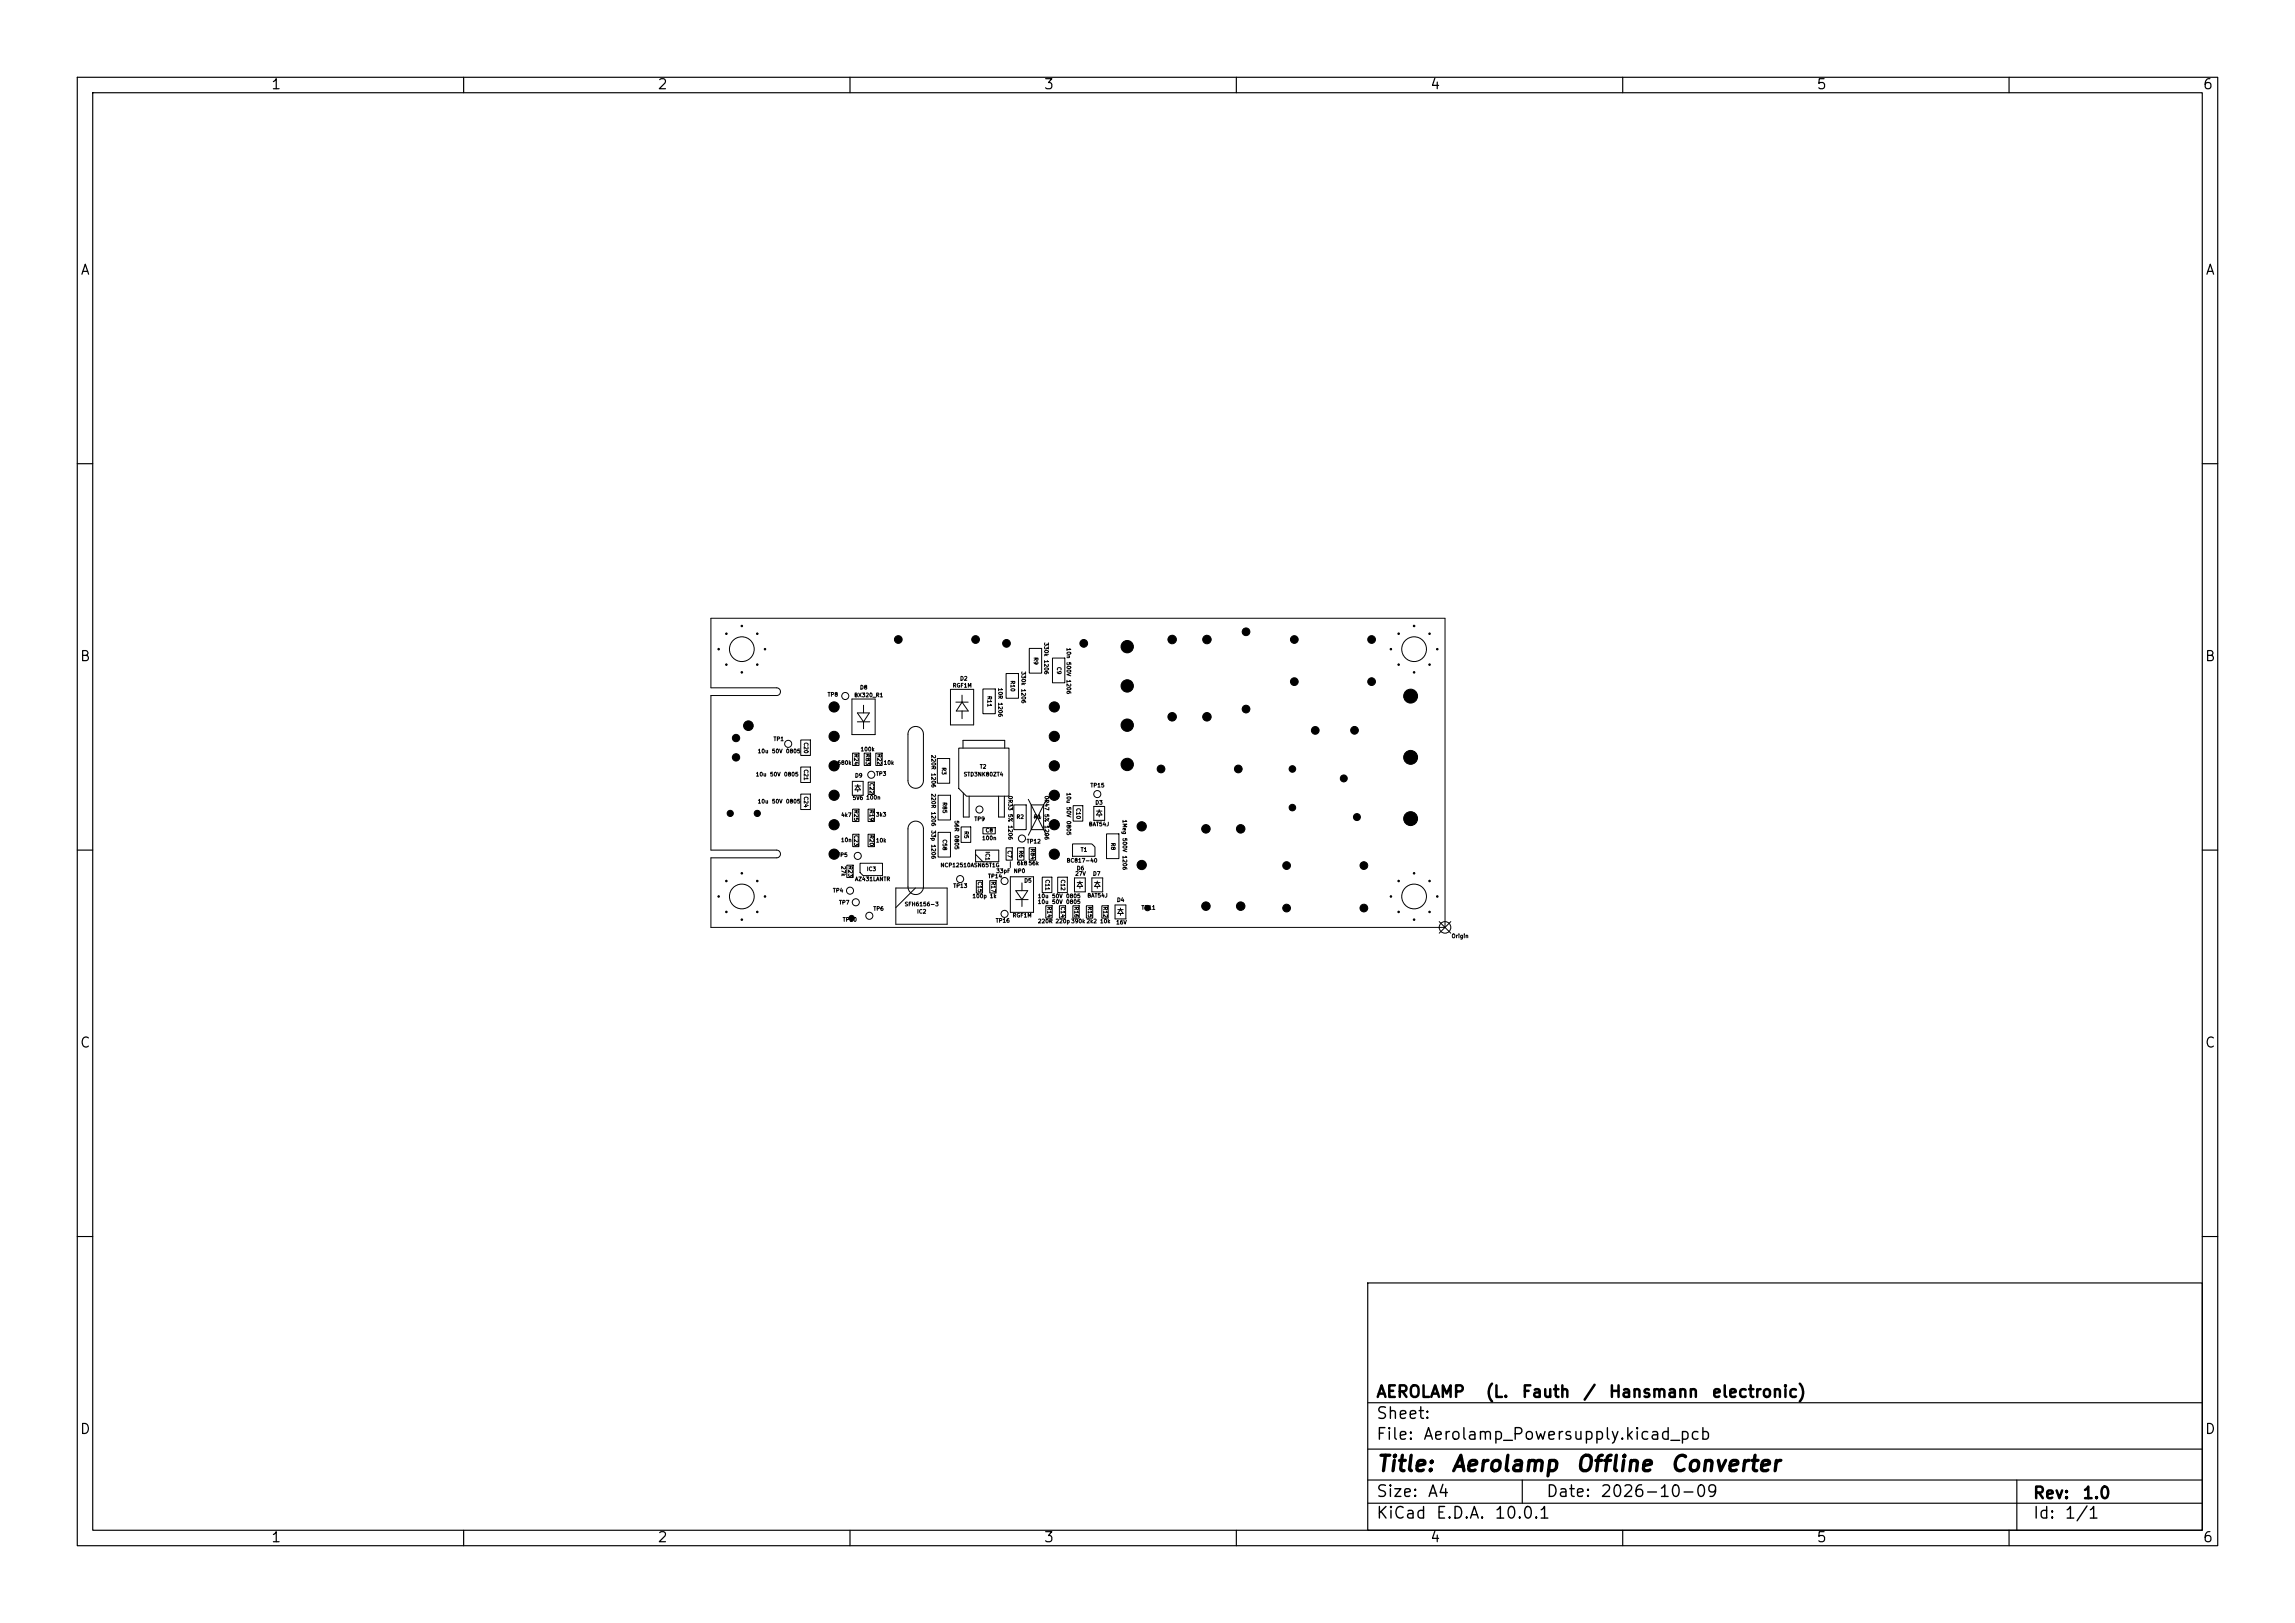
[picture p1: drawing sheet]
<svg xmlns="http://www.w3.org/2000/svg" width="297mm" height="210mm" viewBox="0 0 297 210" stroke-linecap="round" stroke-linejoin="round" font-family="sans-serif">
<defs><g id="words">
<g font-size="2">
<text x="178" y="190.9">Title:</text>
<text x="187.7" y="190.9">Aerolamp</text>
<text x="203.8" y="190.9">Offline</text>
<text x="216" y="190.9">Converter</text>
</g>
<g font-size="1.5">
<text x="178" y="184">Sheet:</text>
<text x="178" y="181.2">AEROLAMP</text>
<text x="192.2" y="181.2">(L.</text>
<text x="196.8" y="181.2">Fauth</text>
<text x="204.8" y="181.2">/</text>
<text x="208.1" y="181.2">Hansmann</text>
<text x="221.4" y="181.2">electronic)</text>
<text x="178" y="186.7">File:</text>
<text x="184.1" y="186.7">Aerolamp_Powersupply.kicad_pcb</text>
<text x="178" y="196.9">KiCad</text>
<text x="178" y="194.1">Size:</text>
<text x="184.7" y="194.1">A4</text>
<text x="185.7" y="196.9">E.D.A.</text>
<text x="193.3" y="196.9">10.0.1</text>
<text x="200" y="194.1">Date:</text>
<text x="207" y="194.1">2026-10-09</text>
<text x="263" y="194.3">Rev:</text>
<text x="263" y="196.9">Id:</text>
<text x="267.1" y="196.9">1/1</text>
<text x="269.4" y="194.3">1.0</text>
</g>
<g font-size="1.3">
<text x="35" y="11.9">1</text>
<text x="85" y="11.9">2</text>
<text x="135" y="11.9">3</text>
<text x="185" y="11.9">4</text>
<text x="235" y="11.9">5</text>
<text x="285" y="11.9">6</text>
<text x="10.3" y="35.9">A</text>
<text x="285.4" y="35.9">A</text>
<text x="10.3" y="85.9">B</text>
<text x="285.3" y="85.9">B</text>
<text x="10.3" y="135.9">C</text>
<text x="285.3" y="135.9">C</text>
<text x="10.3" y="185.9">D</text>
<text x="285.3" y="185.9">D</text>
<text x="35" y="199.9">1</text>
<text x="85" y="199.9">2</text>
<text x="135" y="199.9">3</text>
<text x="185" y="199.9">4</text>
<text x="235" y="199.9">5</text>
<text x="285" y="199.9">6</text>
</g>
<g font-size=".5">
<text x="135" y="83.1" transform="rotate(90 135 83.1)">330k</text>
<text x="137.9" y="83.8" transform="rotate(90 137.9 83.8)">10n</text>
<text x="111.2" y="89.3">D8</text>
<text x="123.2" y="89.1">RGF1M</text>
<text x="124.2" y="88.2">D2</text>
<text x="127.7" y="90" transform="rotate(90 127.7 90)">R11</text>
<text x="129.1" y="89" transform="rotate(90 129.1 89)">10R</text>
<text x="130.7" y="88" transform="rotate(90 130.7 88)">R10</text>
<text x="132.1" y="86.8" transform="rotate(90 132.1 86.8)">330k</text>
<text x="132.1" y="89.1" transform="rotate(90 132.1 89.1)">1206</text>
<text x="133.7" y="85" transform="rotate(90 133.7 85)">R9</text>
<text x="135" y="85.3" transform="rotate(90 135 85.3)">1206</text>
<text x="136.7" y="86.2" transform="rotate(90 136.7 86.2)">C9</text>
<text x="137.9" y="85.6" transform="rotate(90 137.9 85.6)">500V</text>
<text x="137.9" y="87.9" transform="rotate(90 137.9 87.9)">1206</text>
<text x="103.9" y="96" transform="rotate(90 103.9 96)">C20</text>
<text x="107" y="90.3">TP8</text>
<text x="110.5" y="90.3">BX320_R1</text>
<text x="129.1" y="90.8" transform="rotate(90 129.1 90.8)">1206</text>
<text x="97.8" y="100.6">10u</text>
<text x="98" y="97.6">10u</text>
<text x="99.6" y="100.6">50V</text>
<text x="99.8" y="97.6">50V</text>
<text x="100" y="96">TP1</text>
<text x="101.4" y="100.6">0805</text>
<text x="101.6" y="97.6">0805</text>
<text x="103.9" y="99.5" transform="rotate(90 103.9 99.5)">C21</text>
<text x="108.3" y="99.1">680k</text>
<text x="110.4" y="97.5" transform="rotate(90 110.4 97.5)">R24</text>
<text x="110.6" y="100.7">D9</text>
<text x="111.3" y="97.3">100k</text>
<text x="111.9" y="97.5" transform="rotate(90 111.9 97.5)">R83</text>
<text x="112.4" y="101.2" transform="rotate(90 112.4 101.2)">C22</text>
<text x="113.3" y="100.5">TP3</text>
<text x="113.4" y="97.5" transform="rotate(90 113.4 97.5)">R22</text>
<text x="114.3" y="99.1">10k</text>
<text x="120.4" y="97.6" transform="rotate(90 120.4 97.6)">220R</text>
<text x="120.4" y="100" transform="rotate(90 120.4 100)">1206</text>
<text x="121.8" y="99.2" transform="rotate(90 121.8 99.2)">R3</text>
<text x="124.7" y="100.6">STD3NK80ZT4</text>
<text x="126.7" y="99.6">T2</text>
<text x="98" y="104.1">10u</text>
<text x="99.8" y="104.1">50V</text>
<text x="101.6" y="104.1">0805</text>
<text x="103.9" y="103" transform="rotate(90 103.9 103)">C24</text>
<text x="108.8" y="105.8">4k7</text>
<text x="110.3" y="103.6">5V6</text>
<text x="110.4" y="104.7" transform="rotate(90 110.4 104.7)">R25</text>
<text x="110.4" y="108" transform="rotate(90 110.4 108)">C23</text>
<text x="112" y="103.6">100n</text>
<text x="112.4" y="104.7" transform="rotate(90 112.4 104.7)">R19</text>
<text x="112.4" y="108" transform="rotate(90 112.4 108)">R20</text>
<text x="113.3" y="105.8">3k3</text>
<text x="120.4" y="102.6" transform="rotate(90 120.4 102.6)">220R</text>
<text x="120.4" y="105" transform="rotate(90 120.4 105)">1206</text>
<text x="120.4" y="107.4" transform="rotate(90 120.4 107.4)">33p</text>
<text x="121.9" y="103.7" transform="rotate(90 121.9 103.7)">R85</text>
<text x="123.4" y="106.1" transform="rotate(90 123.4 106.1)">56R</text>
<text x="123.4" y="108" transform="rotate(90 123.4 108)">0805</text>
<text x="124.7" y="107.5" transform="rotate(90 124.7 107.5)">R5</text>
<text x="126" y="106.4">TP9</text>
<text x="127.5" y="107.8">C8</text>
<text x="130.4" y="102.9" transform="rotate(90 130.4 102.9)">0R33</text>
<text x="130.4" y="105.3" transform="rotate(90 130.4 105.3)">5%</text>
<text x="130.4" y="106.7" transform="rotate(90 130.4 106.7)">1206</text>
<text x="131.5" y="106.1">R2</text>
<text x="133.7" y="106.1">R1</text>
<text x="135.1" y="102.9" transform="rotate(90 135.1 102.9)">0R47</text>
<text x="135.1" y="105.3" transform="rotate(90 135.1 105.3)">5%</text>
<text x="135.1" y="106.7" transform="rotate(90 135.1 106.7)">1206</text>
<text x="137.9" y="102.5" transform="rotate(90 137.9 102.5)">10u</text>
<text x="137.9" y="104.3" transform="rotate(90 137.9 104.3)">50V</text>
<text x="137.9" y="106.1" transform="rotate(90 137.9 106.1)">0805</text>
<text x="139.2" y="104.5" transform="rotate(90 139.2 104.5)">C10</text>
<text x="140.9" y="107">BAT54J</text>
<text x="141.1" y="102">TP15</text>
<text x="141.7" y="104.2">D3</text>
<text x="145.2" y="106" transform="rotate(90 145.2 106)">1Meg</text>
<text x="108.3" y="111">TP5</text>
<text x="108.8" y="109.1">10n</text>
<text x="108.8" y="112" transform="rotate(90 108.8 112)">27k</text>
<text x="109.7" y="112" transform="rotate(90 109.7 112)">R23</text>
<text x="112.1" y="112.8">IC3</text>
<text x="113.3" y="109.1">10k</text>
<text x="120.4" y="109.2" transform="rotate(90 120.4 109.2)">1206</text>
<text x="121.7" y="112.3">NCP12510ASN65T1G</text>
<text x="121.9" y="108.5" transform="rotate(90 121.9 108.5)">C58</text>
<text x="126.4" y="114" transform="rotate(90 126.4 114)">C15</text>
<text x="127" y="108.8">100n</text>
<text x="127.4" y="110.1" transform="rotate(90 127.4 110.1)">IC1</text>
<text x="127.8" y="113.8">TP14</text>
<text x="128.2" y="114" transform="rotate(90 128.2 114)">R17</text>
<text x="128.9" y="113.1">33pF</text>
<text x="130.3" y="110" transform="rotate(90 130.3 110)">C7</text>
<text x="131.1" y="113.1">NP0</text>
<text x="131.5" y="112.1">6k856k</text>
<text x="131.8" y="110" transform="rotate(90 131.8 110)">R6</text>
<text x="132.8" y="109.3">TP12</text>
<text x="133.3" y="109.7" transform="rotate(90 133.3 109.7)">R84</text>
<text x="135.2" y="113.7" transform="rotate(90 135.2 113.7)">C11</text>
<text x="137.2" y="113.7" transform="rotate(90 137.2 113.7)">C12</text>
<text x="138" y="111.7">BC817-40</text>
<text x="139.1" y="113.4">27V</text>
<text x="139.3" y="112.7">D6</text>
<text x="139.8" y="110.3">T1</text>
<text x="141.4" y="113.4">D7</text>
<text x="143.7" y="109" transform="rotate(90 143.7 109)">R8</text>
<text x="145.2" y="108.4" transform="rotate(90 145.2 108.4)">500V</text>
<text x="145.2" y="110.6" transform="rotate(90 145.2 110.6)">1206</text>
<text x="107.7" y="115.6">TP4</text>
<text x="108.5" y="117.2">TP7</text>
<text x="109" y="119.4">TP10</text>
<text x="110.6" y="114.1">AZ431LANTR</text>
<text x="113" y="118">TP6</text>
<text x="117" y="117.4">SFH6156-3</text>
<text x="118.6" y="118.3">IC2</text>
<text x="123.3" y="115">TP13</text>
<text x="125.8" y="116.3">100p 1k</text>
<text x="128.8" y="119.5">TP16</text>
<text x="131" y="118.8">RGF1M</text>
<text x="132.5" y="114.3">D5</text>
<text x="134.3" y="116.3">10u</text>
<text x="134.3" y="117.1">10u</text>
<text x="134.3" y="119.6">220R 220p390k2k2</text>
<text x="135.4" y="117.2" transform="rotate(90 135.4 117.2)">R14</text>
<text x="136.1" y="116.3">50V</text>
<text x="136.1" y="117.1">50V</text>
<text x="137.2" y="117.2" transform="rotate(90 137.2 117.2)">C14</text>
<text x="137.9" y="116.3">0805</text>
<text x="137.9" y="117.1">0805</text>
<text x="138.9" y="117.2" transform="rotate(90 138.9 117.2)">R16</text>
<text x="140.7" y="116.3">BAT54J</text>
<text x="140.7" y="117.2" transform="rotate(90 140.7 117.2)">R15</text>
<text x="142.3" y="119.6">10k</text>
<text x="142.7" y="117.2" transform="rotate(90 142.7 117.2)">R12</text>
<text x="144.4" y="119.7">16V</text>
<text x="144.5" y="116.8">D4</text>
<text x="147.7" y="117.8">TP11</text>
<text x="187.8" y="121.5">Origin</text>
</g>
</g></defs>
<g fill="none" stroke="#000" stroke-width=".15">
<path d="M10 10h277v190h-277zM12 12h273v186h-273zM60 10v2M110 10v2M160 10v2M210 10v2M260 10v2M10 60h2M285 60h2M10 110h2M285 110h2M10 160h2"/>
<path d="M177 166h108v32h-108zM285 160h2M60 198v2M110 198v2M160 198v2M177 194.5h108M177 191.5h108M177 187.5h108M177 181.5h108M197 191.5v3M210 198v2M260 198v2"/>
<path d="M261 191.5v6.5"/>
</g>
<g fill="none" stroke="#000" stroke-width=".13">
<path d="M92 80h95v40h-95v-9h8.5a.5 .5 0 0 0 .5-.5 .5 .5 0 0 0-.5-.5h-8.5v-20h8.5a.5 .5 0 0 0 .5-.5 .5 .5 0 0 0-.5-.5h-8.5zM103.6 99.3h1.3v1.9h-1.3zM103.6 95.8h1.3v2h-1.3zM110.3 90.5h3v4.6h-3zM110.3 97.4h.9v1.7h-.9zM111 92.2h1.5l-.7 1.2zM111 93.4h1.6M111.8 91.3v.9M111.8 93.4v.9M111.8 97.4h.9v1.7h-.9zM113.3 97.4h.9v1.7h-.9zM117.8 94.3a1 1 0 0 1 1.1-.2 1 1 0 0 1 .6 .9v6a1 1 0 0 1-1 1 1 1 0 0 1-1-1v-6l.1-.4z"/>
<path d="M121.3 98.1h1.6v3.3h-1.6zM123 89.2h3v4.6h-3zM123.7 90.9h1.6M124.1 96.8h6.5v6.2h-5.5l-1-1zM124.5 90.9l.8 1.1h-1.5zM124.5 89.9v1M124.5 92v1M124.6 96.8v-1h5.4v1M127.2 89.1h1.6v3.3h-1.6zM130.2 87.1h1.6v3.3h-1.6zM133.2 83.9h1.6v3.2h-1.6zM136.2 85.1h1.6v3.3h-1.6z"/>
<path d="M103.6 102.8h1.3v2h-1.3zM109.6 112h.8v1.5h-.8zM110.3 101.1h1.4v1.8h-1.4zM110.3 104.7h.9v1.6h-.9zM110.4 108h.8v1.5h-.8zM110.7 101.7h.7M111 101.7l.4 .5h-.7zM111 101.5v.2M111 102.2v.3M111.3 111.7h2.9v1.6h-2.5l-.4-.4zM112.3 108h.9v1.5h-.9zM112.3 104.7h.9v1.6h-.9z"/>
<path d="M112.4 101.2h.8v1.6h-.8zM115.9 114.9h6.7v4.7h-6.7zM117.8 106.5a1 1 0 0 1 1.1-.2 1 1 0 0 1 .6 .9v7.6a1 1 0 0 1-1 1 1 1 0 0 1-1-1v-7.6l.1-.4zM118.5 114.9l-2.6 2.5M121.4 102.9h1.6v3.2h-1.6zM121.4 107.7h1.6v3.2h-1.6zM124.4 107h1.2v2h-1.2zM124.7 102.6v3.1h.7v-2.7M126.3 110h3v1.5h-3zM126.3 110.6l.9 .9M126.4 113.9h.8v1.6h-.8zM127.2 107.1h1.6v.8h-1.6z"/>
<path d="M128.1 113.9h.8v1.6h-.8zM129.2 103v2.7h.8v-2.7M130.2 109.7h.8v1.6h-.8zM130.8 111.5v.8M130.8 113.5h3v4.6h-3zM131.2 104.1h1.6v3.3h-1.6zM131.5 115.2h1.5l-.7 1.2zM131.5 116.4h1.6M131.7 109.7h.8v1.6h-.8zM132.3 114.3v.9M132.3 116.4v.9M133.1 103.4l2.3 4.7"/>
<path d="M133.2 109.7h.8v1.6h-.8zM133.5 104.1h1.6v3.3h-1.6zM133.8 105.7h.9M134.9 113.5h1.2v2h-1.2zM135.3 117.2h.9v1.6h-.9zM135.4 103.4l-2.3 4.7M136.9 113.5h1.2v2h-1.2zM137.1 117.2h.8v1.6h-.8zM138.8 109.2h2.5l.4 .4v1.2h-2.9zM138.8 117.2h.9v1.6h-.9zM138.9 104.2h1.2v2h-1.2zM139.1 113.6h1.4v1.8h-1.4z"/>
<path d="M139.4 114.2h.7M139.8 114.2l.3 .5h-.7zM139.8 114v.2M139.8 114.7v.3M140.6 117.2h.8v1.6h-.8zM141.3 113.6h1.4v1.8h-1.4zM141.6 104.4h1.4v1.8h-1.4zM141.7 114.2h.7M141.9 105h.7M142 114.2l.4 .5h-.7zM142 114v.2M142 114.7v.3"/>
<path d="M142.3 105l.3 .5h-.7zM142.3 104.8v.2M142.3 105.5v.2M142.6 117.2h.8v1.6h-.8zM143.2 107.9h1.6v3.2h-1.6zM144.3 117.1h1.4v1.8h-1.4zM144.7 117.7h.7M145 117.7l.4 .5h-.7zM145 117.5v.2M145 118.2v.3M186.3 119.3l1.5 1.5M187.8 119.3l-1.5 1.5"/>
<circle cx="96" cy="84" r="1.6"/>
<circle cx="102" cy="96.3" r=".46"/>
<circle cx="109.4" cy="90.1" r=".46"/>
<circle cx="183" cy="84" r="1.6"/>
<circle cx="96" cy="116" r="1.6"/>
<circle cx="110" cy="115.2" r=".46"/>
<circle cx="110.8" cy="116.8" r=".46"/>
<circle cx="111" cy="110.8" r=".46"/>
<circle cx="112.5" cy="118.5" r=".46"/>
<circle cx="112.8" cy="100.2" r=".46"/>
<circle cx="124.3" cy="113.8" r=".46"/>
<circle cx="126.8" cy="104.8" r=".46"/>
<circle cx="130" cy="118.2" r=".46"/>
<circle cx="130" cy="114" r=".46"/>
<circle cx="132.3" cy="108.5" r=".46"/>
<circle cx="142" cy="102.8" r=".46"/>
<circle cx="183" cy="116" r="1.6"/>
<circle cx="187" cy="120" r=".75"/>
</g>
<g fill="#000" stroke="#000" stroke-width=".13">
<circle cx="93" cy="84" r=".1"/>
<circle cx="94" cy="82" r=".1"/>
<circle cx="94" cy="86" r=".1"/>
<circle cx="95.3" cy="98" r=".47"/>
<circle cx="95.3" cy="95.5" r=".47"/>
<circle cx="96" cy="87" r=".1"/>
<circle cx="96" cy="81" r=".1"/>
<circle cx="96.9" cy="93.9" r=".63"/>
<circle cx="98" cy="82" r=".1"/>
<circle cx="98" cy="86" r=".1"/>
<circle cx="99" cy="84" r=".1"/>
<circle cx="107.9" cy="91.5" r=".66"/>
<circle cx="107.9" cy="99.1" r=".66"/>
<circle cx="107.9" cy="95.3" r=".66"/>
<circle cx="116.3" cy="82.8" r=".5"/>
<circle cx="126.3" cy="82.8" r=".5"/>
<circle cx="130.3" cy="83.2" r=".5"/>
<circle cx="136.4" cy="95.3" r=".66"/>
<circle cx="136.4" cy="91.5" r=".66"/>
<circle cx="136.4" cy="99.1" r=".66"/>
<circle cx="140.3" cy="83.2" r=".5"/>
<circle cx="145.9" cy="98.9" r=".8"/>
<circle cx="145.9" cy="83.7" r=".8"/>
<circle cx="145.9" cy="88.8" r=".8"/>
<circle cx="145.9" cy="93.8" r=".8"/>
<circle cx="150.3" cy="99.5" r=".5"/>
<circle cx="151.7" cy="92.8" r=".55"/>
<circle cx="151.7" cy="82.8" r=".55"/>
<circle cx="156.2" cy="92.8" r=".55"/>
<circle cx="156.2" cy="82.8" r=".55"/>
<circle cx="160.3" cy="99.5" r=".5"/>
<circle cx="161.3" cy="81.8" r=".5"/>
<circle cx="161.3" cy="91.8" r=".5"/>
<circle cx="167.3" cy="99.5" r=".42"/>
<circle cx="167.5" cy="88.2" r=".5"/>
<circle cx="167.5" cy="82.8" r=".5"/>
<circle cx="170.2" cy="94.5" r=".5"/>
<circle cx="175.3" cy="94.5" r=".5"/>
<circle cx="177.5" cy="88.2" r=".5"/>
<circle cx="177.5" cy="82.8" r=".5"/>
<circle cx="180" cy="84" r=".1"/>
<circle cx="181" cy="82" r=".1"/>
<circle cx="181" cy="86" r=".1"/>
<circle cx="182.6" cy="90.1" r=".9"/>
<circle cx="182.6" cy="98" r=".9"/>
<circle cx="183" cy="87" r=".1"/>
<circle cx="183" cy="81" r=".1"/>
<circle cx="185" cy="82" r=".1"/>
<circle cx="185" cy="86" r=".1"/>
<circle cx="186" cy="84" r=".1"/>
<circle cx="93" cy="116" r=".1"/>
<circle cx="94" cy="118" r=".1"/>
<circle cx="94" cy="114" r=".1"/>
<circle cx="94.5" cy="105.2" r=".4"/>
<circle cx="96" cy="113" r=".1"/>
<circle cx="96" cy="119" r=".1"/>
<circle cx="98" cy="105.2" r=".4"/>
<circle cx="98" cy="118" r=".1"/>
<circle cx="98" cy="114" r=".1"/>
<circle cx="99" cy="116" r=".1"/>
<circle cx="107.9" cy="110.5" r=".66"/>
<circle cx="107.9" cy="106.7" r=".66"/>
<circle cx="107.9" cy="102.9" r=".66"/>
<circle cx="110.2" cy="118.8" r=".35"/>
<circle cx="136.4" cy="102.9" r=".66"/>
<circle cx="136.4" cy="106.7" r=".66"/>
<circle cx="136.4" cy="110.5" r=".66"/>
<circle cx="147.8" cy="111.9" r=".6"/>
<circle cx="147.8" cy="106.9" r=".6"/>
<circle cx="148.5" cy="117.5" r=".35"/>
<circle cx="156.1" cy="107.2" r=".55"/>
<circle cx="156.1" cy="117.3" r=".55"/>
<circle cx="160.6" cy="107.2" r=".55"/>
<circle cx="160.6" cy="117.3" r=".55"/>
<circle cx="166.5" cy="112" r=".5"/>
<circle cx="166.5" cy="117.5" r=".5"/>
<circle cx="167.3" cy="104.5" r=".42"/>
<circle cx="173.9" cy="100.7" r=".45"/>
<circle cx="175.6" cy="105.7" r=".45"/>
<circle cx="176.5" cy="112" r=".5"/>
<circle cx="176.5" cy="117.5" r=".5"/>
<circle cx="180" cy="116" r=".1"/>
<circle cx="181" cy="118" r=".1"/>
<circle cx="181" cy="114" r=".1"/>
<circle cx="182.6" cy="105.9" r=".9"/>
<circle cx="183" cy="113" r=".1"/>
<circle cx="183" cy="119" r=".1"/>
<circle cx="185" cy="118" r=".1"/>
<circle cx="185" cy="114" r=".1"/>
<circle cx="186" cy="116" r=".1"/>
</g>
<use href="#words"/>
</svg>
